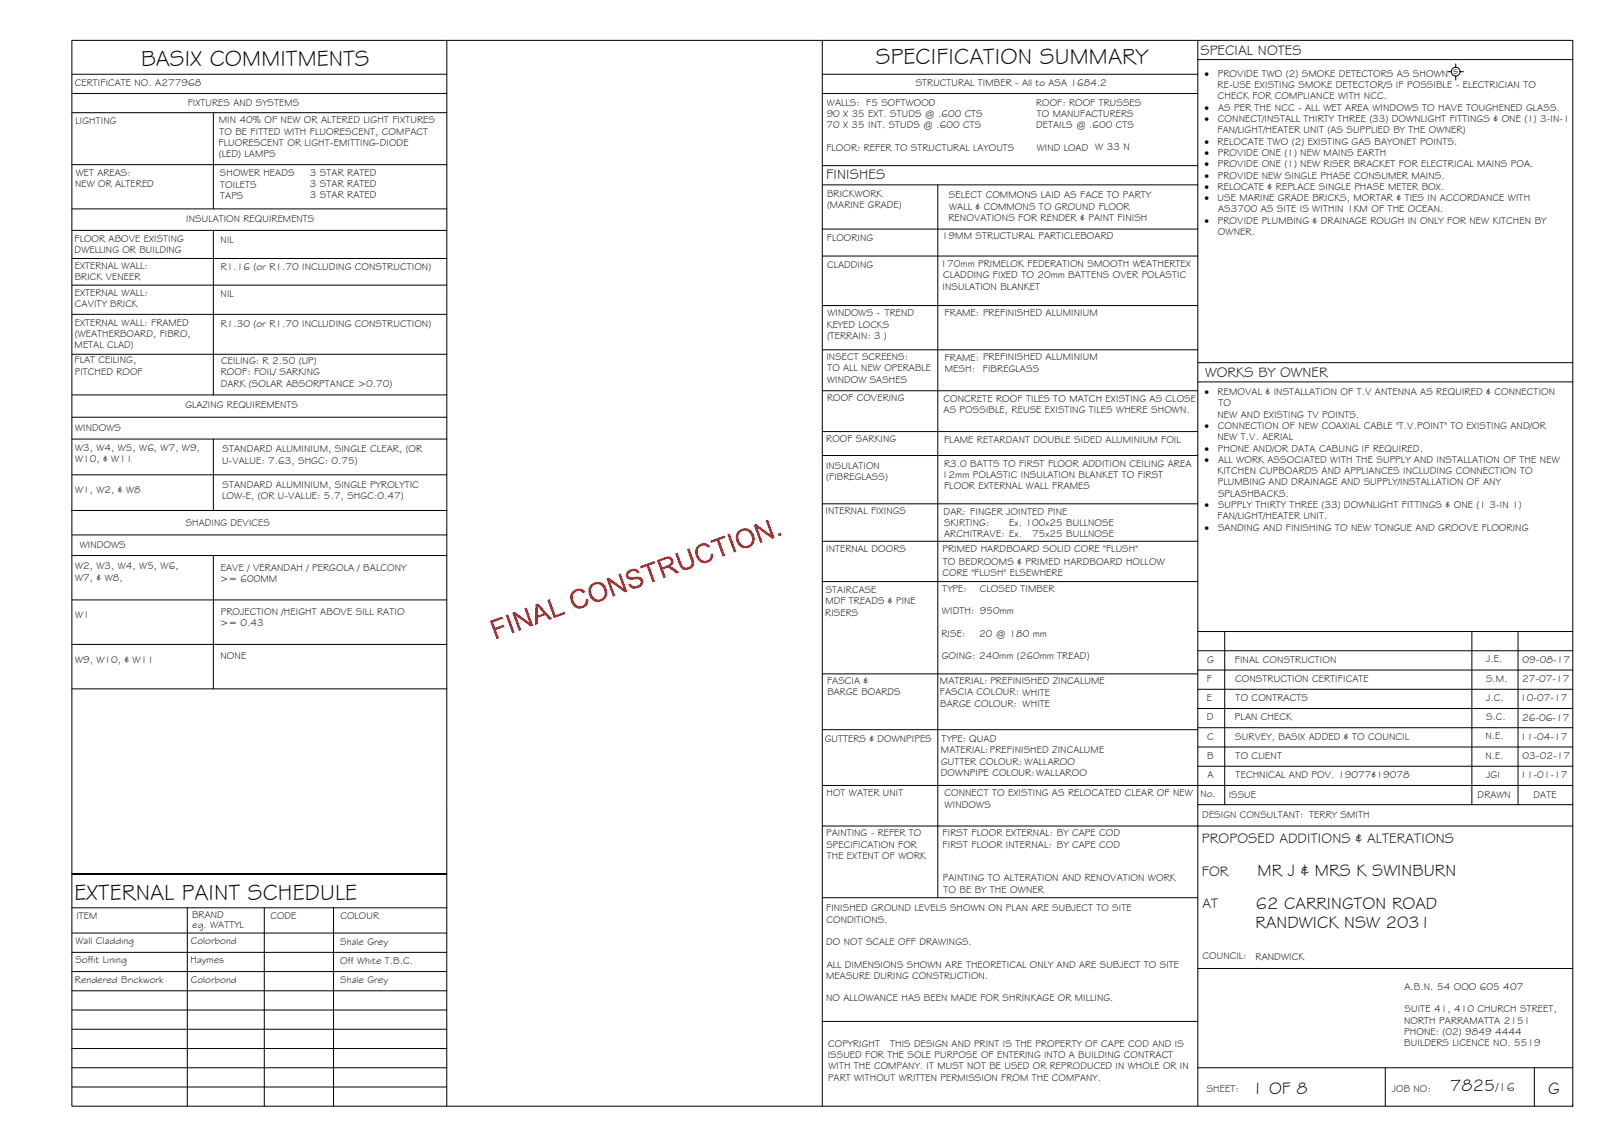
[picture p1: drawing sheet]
<svg xmlns="http://www.w3.org/2000/svg" width="420mm" height="297mm" viewBox="0 0 420 297" stroke-linecap="round" stroke-linejoin="round" font-family="sans-serif">
<defs><g id="words">
<g font-size="5.9">
<text x="36.7" y="17.2">BASIX COMMITMENTS</text>
<text x="227.6" y="16.8">SPECIFICATION SUMMARY</text>
<text x="19.4" y="233.8">EXTERNAL PAINT SCHEDULE</text>
</g>
<g font-size="4.5">
<text x="326.7" y="227.6">MR J &amp; MRS K SWINBURN</text>
<text x="326.3" y="236.1">62 CARRINGTON ROAD</text>
<text x="326.3" y="241.1">RANDWICK NSW 2031</text>
<text x="325.3" y="284.2">1 OF 8</text>
<text x="376.8" y="283.5">7825</text>
<text x="402.3" y="284.2">G</text>
</g>
<g font-size="3.7">
<text x="311.9" y="14.3">SPECIAL NOTES</text>
<text x="214.7" y="46.6">FINISHES</text>
<text x="313.1" y="98.1">WORKS BY OWNER</text>
<text x="312.3" y="219.2">PROPOSED ADDITIONS &amp; ALTERATIONS</text>
<text x="312.3" y="227.5">FOR</text>
<text x="312.4" y="235.9">AT</text>
</g>
<text font-size="3.2" x="388.6" y="283.5">/16</text>
<g font-size="2.6">
<text x="19.5" y="22.5">CERTIFICATE NO. A277968</text>
<text x="237.9" y="22.4">STRUCTURAL TIMBER - All to ASA 1684.2</text>
<text x="313" y="20">·</text>
<text x="316.4" y="22.9">RE-USE EXISTING SMOKE DETECTOR/S IF POSSIBLE - ELECTRICIAN TO</text>
<text x="316.4" y="20">PROVIDE TWO (2) SMOKE DETECTORS AS SHOWN</text>
<text x="377.6" y="19.2">s</text>
<text x="48.8" y="27.5">FIXTURES AND SYSTEMS</text>
<text x="214.9" y="27.4">WALLS: F5 SOFTWOOD</text>
<text x="269.2" y="27.4">ROOF: ROOF TRUSSES</text>
<text x="313" y="28.8">·</text>
<text x="316.5" y="25.8">CHECK FOR COMPLIANCE WITH NCC.</text>
<text x="316.5" y="28.8">AS PER THE NCC - ALL WET AREA WINDOWS TO HAVE TOUGHENED GLASS.</text>
<text x="19.6" y="32.2">LIGHTING</text>
<text x="56.8" y="32">MIN 40% OF NEW OR ALTERED LIGHT FIXTURES</text>
<text x="57" y="35">TO BE FITTED WITH FLUORESCENT, COMPACT</text>
<text x="214.8" y="33.3">70 X 35 INT. STUDS @ .600 CTS</text>
<text x="214.8" y="30.4">90 X 35 EXT. STUDS @ .600 CTS</text>
<text x="269.2" y="33.3">DETAILS @ .600 CTS</text>
<text x="269.4" y="30.4">TO MANUFACTURERS</text>
<text x="313" y="31.7">·</text>
<text x="316.4" y="34.7">FAN/LIGHT/HEATER UNIT (AS SUPPLIED BY THE OWNER)</text>
<text x="316.5" y="31.7">CONNECT/INSTALL THIRTY THREE (33) DOWNLIGHT FITTINGS &amp; ONE (1) 3-IN-1</text>
<text x="56.8" y="37.9">FLUORESCENT OR LIGHT-EMITTING-DIODE</text>
<text x="56.9" y="40.8">(LED) LAMPS</text>
<text x="214.7" y="39.2">FLOOR: REFER TO STRUCTURAL LAYOUTS</text>
<text x="269.4" y="39.2">WIND LOAD W 33 N</text>
<text x="313" y="37.6">·</text>
<text x="313" y="40.5">·</text>
<text x="316.4" y="37.6">RELOCATE TWO (2) EXISTING GAS BAYONET POINTS.</text>
<text x="316.4" y="40.5">PROVIDE ONE (1) NEW MAINS EARTH</text>
<text x="19.7" y="45.8">WET AREAS:</text>
<text x="57.2" y="45.8">SHOWER HEADS</text>
<text x="80.5" y="45.6">3 STAR RATED</text>
<text x="313" y="43.5">·</text>
<text x="313" y="46.4">·</text>
<text x="316.4" y="43.5">PROVIDE ONE (1) NEW RISER BRACKET FOR ELECTRICAL MAINS POA.</text>
<text x="316.4" y="46.4">PROVIDE NEW SINGLE PHASE CONSUMER MAINS.</text>
<text x="19.5" y="48.7">NEW OR ALTERED</text>
<text x="57.2" y="48.7">TOILETS</text>
<text x="57.2" y="51.7">TAPS</text>
<text x="80.5" y="48.6">3 STAR RATED</text>
<text x="80.5" y="51.5">3 STAR RATED</text>
<text x="214.9" y="51.2">BRICKWORK</text>
<text x="246.6" y="51.6">SELECT COMMONS LAID AS FACE TO PARTY</text>
<text x="313" y="49.3">·</text>
<text x="313" y="52.3">·</text>
<text x="316.4" y="49.3">RELOCATE &amp; REPLACE SINGLE PHASE METER BOX.</text>
<text x="316.4" y="52.3">USE MARINE GRADE BRICKS, MORTAR &amp; TIES IN ACCORDANCE WITH</text>
<text x="48.4" y="57.8">INSULATION REQUIREMENTS</text>
<text x="214.9" y="54.2">(MARINE GRADE)</text>
<text x="246.5" y="57.4">RENOVATIONS FOR RENDER &amp; PAINT FINISH</text>
<text x="246.6" y="54.5">WALL &amp; COMMONS TO GROUND FLOOR</text>
<text x="313" y="58.2">·</text>
<text x="316.4" y="58.2">PROVIDE PLUMBING &amp; DRAINAGE ROUGH IN ONLY FOR NEW KITCHEN BY</text>
<text x="316.5" y="55.2">AS3700 AS SITE IS WITHIN 1KM OF THE OCEAN.</text>
<text x="19.4" y="62.8">FLOOR ABOVE EXISTING</text>
<text x="19.4" y="65.8">DWELLING OR BUILDING</text>
<text x="57.3" y="63">NIL</text>
<text x="214.8" y="62.7">FLOORING</text>
<text x="244.8" y="62.2">19MM STRUCTURAL PARTICLEBOARD</text>
<text x="316.5" y="61.1">OWNER.</text>
<text x="19.4" y="69.9">EXTERNAL WALL:</text>
<text x="57.3" y="70.1">R1.16 (or R1.70 INCLUDING CONSTRUCTION)</text>
<text x="214.9" y="69.7">CLADDING</text>
<text x="244.4" y="69.4">170mm PRIMELOK FEDERATION SMOOTH WEATHERTEX</text>
<text x="19.4" y="76.8">EXTERNAL WALL:</text>
<text x="19.4" y="72.8">BRICK VENEER</text>
<text x="57.3" y="77.3">NIL</text>
<text x="244.9" y="75.3">INSULATION BLANKET</text>
<text x="245" y="72.3">CLADDING FIXED TO 20mm BATTENS OVER POLASTIC</text>
<text x="19.5" y="79.7">CAVITY BRICK</text>
<text x="215" y="82.2">WINDOWS - TREND</text>
<text x="245.5" y="82.2">FRAME: PREFINISHED ALUMINIUM</text>
<text x="19.4" y="84.6">EXTERNAL WALL: FRAMED</text>
<text x="19.4" y="87.6">(WEATHERBOARD, FIBRO,</text>
<text x="57.3" y="84.9">R1.30 (or R1.70 INCLUDING CONSTRUCTION)</text>
<text x="214.8" y="85.1">KEYED LOCKS</text>
<text x="214.9" y="88.1">(TERRAIN: 3 )</text>
<text x="19.4" y="94.4">FLAT CEILING,</text>
<text x="19.4" y="90.5">METAL CLAD)</text>
<text x="57.4" y="94.6">CEILING: R 2.50 (UP)</text>
<text x="214.7" y="93.6">INSECT SCREENS:</text>
<text x="245.5" y="93.7">FRAME: PREFINISHED ALUMINIUM</text>
<text x="19.4" y="97.4">PITCHED ROOF</text>
<text x="57.3" y="97.6">ROOF: FOIL/ SARKING</text>
<text x="57.3" y="100.5">DARK (SOLAR ABSORPTANCE &gt;0.70)</text>
<text x="214.9" y="99.5">WINDOW SASHES</text>
<text x="215" y="96.5">TO ALL NEW OPERABLE</text>
<text x="245.5" y="96.7">MESH:</text>
<text x="255.4" y="96.6">FIBREGLASS</text>
<text x="48.2" y="106.1">GLAZING REQUIREMENTS</text>
<text x="214.9" y="104.3">ROOF COVERING</text>
<text x="245.1" y="104.3">CONCRETE ROOF TILES TO MATCH EXISTING AS CLOSE</text>
<text x="245.2" y="107.3">AS POSSIBLE, REUSE EXISTING TILES WHERE SHOWN.</text>
<text x="313" y="102.7">·</text>
<text x="316.4" y="102.7">REMOVAL &amp; INSTALLATION OF T.V ANTENNA AS REQUIRED &amp; CONNECTION</text>
<text x="316.6" y="105.6">TO</text>
<text x="19.5" y="111.9">WINDOWS</text>
<text x="313" y="111.5">·</text>
<text x="316.4" y="108.6">NEW AND EXISTING TV POINTS.</text>
<text x="316.5" y="111.5">CONNECTION OF NEW COAXIAL CABLE &quot;T.V.POINT&quot; TO EXISTING AND/OR</text>
<text x="19.5" y="117.2">W3, W4, W5, W6, W7, W9,</text>
<text x="57.8" y="117.6">STANDARD ALUMINIUM, SINGLE CLEAR, (OR</text>
<text x="214.7" y="114.9">ROOF SARKING</text>
<text x="245.3" y="115">FLAME RETARDANT DOUBLE SIDED ALUMINIUM FOIL</text>
<text x="313" y="117.4">·</text>
<text x="316.4" y="114.4">NEW T.V. AERIAL</text>
<text x="316.4" y="117.4">PHONE AND/OR DATA CABLING IF REQUIRED.</text>
<text x="19.5" y="120.2">W10, &amp; W11</text>
<text x="57.7" y="120.5">U-VALUE: 7.63, SHGC: 0.75)</text>
<text x="214.6" y="121.9">INSULATION</text>
<text x="214.7" y="124.9">(FIBREGLASS)</text>
<text x="244.8" y="124.2">12mm POLASTIC INSULATION BLANKET TO FIRST</text>
<text x="245.3" y="121.2">R3.0 BATTS TO FIRST FLOOR ADDITION CEILING AREA</text>
<text x="313" y="120.3">·</text>
<text x="316.4" y="123.2">KITCHEN CUPBOARDS AND APPLIANCES INCLUDING CONNECTION TO</text>
<text x="316.5" y="120.3">ALL WORK ASSOCIATED WITH THE SUPPLY AND INSTALLATION OF THE NEW</text>
<text x="19.5" y="128.2">W1, W2, &amp; W8</text>
<text x="57.7" y="129.8">LOW-E, (OR U-VALUE: 5.7, SHGC:0.47)</text>
<text x="57.8" y="126.8">STANDARD ALUMINIUM, SINGLE PYROLYTIC</text>
<text x="245.3" y="127.1">FLOOR EXTERNAL WALL FRAMES</text>
<text x="316.4" y="126.2">PLUMBING AND DRAINAGE AND SUPPLY/INSTALLATION OF ANY</text>
<text x="316.5" y="129.1">SPLASHBACKS.</text>
<text x="48.3" y="136.6">SHADING DEVICES</text>
<text x="214.5" y="133.6">INTERNAL FIXINGS</text>
<text x="245.2" y="133.7">DAR: FINGER JOINTED PINE</text>
<text x="245.3" y="136.7">SKIRTING:</text>
<text x="262.3" y="136.7">Ex. 100x25 BULLNOSE</text>
<text x="313" y="132">·</text>
<text x="313" y="137.9">·</text>
<text x="316.4" y="135">FAN/LIGHT/HEATER UNIT.</text>
<text x="316.5" y="132">SUPPLY THIRTY THREE (33) DOWNLIGHT FITTINGS &amp; ONE (1 3-IN 1)</text>
<text x="316.5" y="137.9">SANDING AND FINISHING TO NEW TONGUE AND GROOVE FLOORING</text>
<text x="20.7" y="142.5">WINDOWS</text>
<text x="214.7" y="143.5">INTERNAL DOORS</text>
<text x="244.9" y="143.5">PRIMED HARDBOARD SOLID CORE &quot;FLUSH&quot;</text>
<text x="245.3" y="139.6">ARCHITRAVE: Ex.</text>
<text x="268.2" y="139.6">75x25 BULLNOSE</text>
<text x="19.5" y="148">W2, W3, W4, W5, W6,</text>
<text x="57.3" y="148.3">EAVE / VERANDAH / PERGOLA / BALCONY</text>
<text x="244.9" y="149.7">CORE &quot;FLUSH&quot; ELSEWHERE</text>
<text x="245" y="146.8">TO BEDROOMS &amp; PRIMED HARDBOARD HOLLOW</text>
<text x="19.5" y="150.9">W7, &amp; W8,</text>
<text x="57.2" y="151.3">&gt;= 600MM</text>
<text x="214.6" y="154.2">STAIRCASE</text>
<text x="244.8" y="153.7">TYPE:</text>
<text x="254.6" y="153.7">CLOSED TIMBER</text>
<text x="19.5" y="160.6">W1</text>
<text x="57.4" y="159.9">PROJECTION /HEIGHT ABOVE SILL RATIO</text>
<text x="214.4" y="160">RISERS</text>
<text x="214.5" y="157.1">MDF TREADS &amp; PINE</text>
<text x="244.8" y="159.6">WIDTH: 950mm</text>
<text x="57.2" y="162.8">&gt;= 0.43</text>
<text x="244.6" y="165.4">RISE:</text>
<text x="254.5" y="165.5">20 @ 180 mm</text>
<text x="19.5" y="172.2">W9, W10, &amp; W11</text>
<text x="57.3" y="171.4">NONE</text>
<text x="244.7" y="171.3">GOING: 240mm (260mm TREAD)</text>
<text x="313.7" y="172.2">G</text>
<text x="320.9" y="172.2">FINAL CONSTRUCTION</text>
<text x="386.2" y="172.1">J.E.</text>
<text x="395.6" y="172.3">09-08-17</text>
<text x="214.9" y="177.8">FASCIA &amp;</text>
<text x="244.2" y="177.8">MATERIAL: PREFINISHED ZINCALUME</text>
<text x="313.6" y="177.2">F</text>
<text x="321" y="177.2">CONSTRUCTION CERTIFICATE</text>
<text x="386.1" y="177.2">S.M.</text>
<text x="395.5" y="177.3">27-07-17</text>
<text x="215" y="180.7">BARGE BOARDS</text>
<text x="244.2" y="180.7">FASCIA COLOUR: WHITE</text>
<text x="244.3" y="183.6">BARGE COLOUR: WHITE</text>
<text x="313.6" y="182.2">E</text>
<text x="321.1" y="182.2">TO CONTRACTS</text>
<text x="386.2" y="182.2">J.C.</text>
<text x="395" y="182.3">10-07-17</text>
<text x="313.6" y="187.2">D</text>
<text x="320.9" y="187.2">PLAN CHECK</text>
<text x="386.1" y="187.1">S.C.</text>
<text x="395.5" y="187.3">26-06-17</text>
<text x="214.3" y="192.7">GUTTERS &amp; DOWNPIPES</text>
<text x="244.5" y="195.8">MATERIAL:PREFINISHED ZINCALUME</text>
<text x="244.7" y="192.9">TYPE: QUAD</text>
<text x="313.7" y="197.2">B</text>
<text x="313.7" y="192.2">C</text>
<text x="321" y="192.2">SURVEY, BASIX ADDED &amp; TO COUNCIL</text>
<text x="321.1" y="197.2">TO CLIENT</text>
<text x="386" y="197.1">N.E.</text>
<text x="386" y="192.1">N.E.</text>
<text x="395" y="192.3">11-04-17</text>
<text x="395.6" y="197.3">03-02-17</text>
<text x="244.5" y="201.7">DOWNPIPE COLOUR:WALLAROO</text>
<text x="244.5" y="198.7">GUTTER COLOUR: WALLAROO</text>
<text x="313.7" y="202.2">A</text>
<text x="321.1" y="202.2">TECHNICAL AND POV. 19077&amp;19078</text>
<text x="386.2" y="202.2">JGI</text>
<text x="395" y="202.3">11-01-17</text>
<text x="214.8" y="206.8">HOT WATER UNIT</text>
<text x="245.4" y="207">CONNECT TO EXISTING AS RELOCATED CLEAR OF NEW</text>
<text x="245.5" y="209.9">WINDOWS</text>
<text x="311.9" y="207.1">No.</text>
<text x="319.3" y="207.3">ISSUE</text>
<text x="383.9" y="207.5">DRAWN</text>
<text x="398.5" y="207.4">DATE</text>
<text x="312.4" y="212.6">DESIGN CONSULTANT: TERRY SMITH</text>
<text x="214.7" y="217.3">PAINTING - REFER TO</text>
<text x="214.7" y="220.3">SPECIFICATION FOR</text>
<text x="244.9" y="217.3">FIRST FLOOR EXTERNAL: BY CAPE COD</text>
<text x="244.9" y="220.3">FIRST FLOOR INTERNAL: BY CAPE COD</text>
<text x="214.8" y="223.2">THE EXTENT OF WORK</text>
<text x="245" y="229">PAINTING TO ALTERATION AND RENOVATION WORK</text>
<text x="245.1" y="232">TO BE BY THE OWNER</text>
<text x="19.8" y="238.9">ITEM</text>
<text x="49.9" y="238.6">BRAND</text>
<text x="70.3" y="238.9">CODE</text>
<text x="88.5" y="238.8">COLOUR</text>
<text x="214.7" y="236.8">FINISHED GROUND LEVELS SHOWN ON PLAN ARE SUBJECT TO SITE</text>
<text x="214.8" y="239.7">CONDITIONS.</text>
<text x="19.6" y="245.4">Wall Cladding</text>
<text x="49.6" y="245.3">Colorbond</text>
<text x="50" y="241.1">eg. WATTYL</text>
<text x="88.4" y="245.5">Shale Grey</text>
<text x="214.7" y="245.6">DO NOT SCALE OFF DRAWINGS.</text>
<text x="19.6" y="250.4">Soffit Lining</text>
<text x="49.5" y="250.4">Haymes</text>
<text x="88.4" y="250.5">Off White T.B.C.</text>
<text x="214.8" y="251.5">ALL DIMENSIONS SHOWN ARE THEORETICAL ONLY AND ARE SUBJECT TO SITE</text>
<text x="312.5" y="249.3">COUNCIL:</text>
<text x="326.2" y="249.4">RANDWICK</text>
<text x="19.5" y="255.3">Rendered Brickwork</text>
<text x="49.6" y="255.3">Colorbond</text>
<text x="88.4" y="255.5">Shale Grey</text>
<text x="214.7" y="254.4">MEASURE DURING CONSTRUCTION.</text>
<text x="364.9" y="257.3">A.B.N. 54 OOO 605 407</text>
<text x="214.7" y="260.3">NO ALLOWANCE HAS BEEN MADE FOR SHRINKAGE OR MILLING.</text>
<text x="364.9" y="263.1">SUITE 41, 410 CHURCH STREET,</text>
<text x="364.8" y="266">NORTH PARRAMATTA 2151</text>
<text x="364.9" y="269">PHONE: (02) 9849 4444</text>
<text x="215.1" y="274.9">ISSUED FOR THE SOLE PURPOSE OF ENTERING INTO A BUILDING CONTRACT</text>
<text x="215.2" y="272">COPYRIGHT</text>
<text x="231.3" y="272">THIS DESIGN AND PRINT IS THE PROPERTY OF CAPE COD AND IS</text>
<text x="364.9" y="271.9">BUILDERS LICENCE NO. 5519</text>
<text x="215.2" y="280.8">PART WITHOUT WRITTEN PERMISSION FROM THE COMPANY.</text>
<text x="215.3" y="277.9">WITH THE COMPANY. IT MUST NOT BE USED OR REPRODUCED IN WHOLE OR IN</text>
<text x="313.6" y="283.8">SHEET:</text>
<text x="361.7" y="283.9">JOB NO:</text>
</g>
</g></defs>
<!-- layer: BORDER -->
<g fill="none" stroke="#000" stroke-width=".26">
<path d="M18.7 10.5h390v277h-390zM116.1 10.5v277M213.7 19.3h97.5M213.7 10.5v277M311.2 15.5h97.5M311.2 10.5v277M213.7 24.3h97.5M213.7 59.5h97.5M213.8 48h97.4M213.8 43h97.4M243.7 48v185.3M213.7 79.4h97.5"/>
<path d="M213.7 66.5h97.5M213.7 90.9h97.5M311.2 94.2h97.5M311.2 99.2h97.5M213.7 112.2h97.5M213.7 101.6h97.5M213.7 118.4h97.5M213.7 130.9h97.5M213.7 140.7h97.5M213.7 151.1h97.5M213.7 175.1h97.5M311.2 179.1h97.5"/>
<path d="M311.2 174.1h97.5M311.2 169.1h97.5M311.2 164.1h97.5M318.2 164.1v45M382.4 164.1v45M394.4 164.1v45M213.7 189.6h97.5M311.2 199.1h97.5M311.2 194.1h97.5M311.2 189.1h97.5M311.2 184.1h97.5M213.7 204.1h195"/>
<path d="M213.7 214.7h195M311.2 209.1h97.5M18.7 235.9h97.4M48.7 235.9v51.6M68.7 235.9v51.6M86.7 235.9v51.6M116.1 227.1h-97.4h97.4M213.7 233.3h97.5M18.7 242.5h97.4M18.7 247.5h97.4M18.7 252.5h97.4M18.7 257.5h97.4"/>
<path d="M311.2 251.7h97.5M18.7 277.5h97.4M18.7 262.5h97.4M18.7 267.5h97.4M18.7 272.5h97.4M213.7 265.4h97.5M311.2 277.5h97.5M359.9 277.5v10M398.7 277.5v10M18.7 282.5h97.4"/>
</g>
<!-- layer: BASIX -->
<g fill="none" stroke="#000" stroke-width=".26">
<path d="M18.7 19.3h97.4M18.7 24.3h97.4M18.7 29.3h97.4M55.4 29.3v25M18.7 42.8h97.4M18.7 54.3h97.4M18.7 59.9h97.4M55.4 59.9v42.7M18.7 67.2h97.4M18.7 74.1h97.4M18.7 81.7h97.4M18.7 92.1h97.4"/>
<path d="M18.7 108.4h97.4M18.7 114.1h97.4M18.7 102.6h97.4M55.4 114.1v18.6M18.7 123.4h97.4M18.7 139h97.4M116.1 132.7h-97.4h97.4M18.7 144.4h97.4M18.7 155.9h97.4M55.4 144.4v34.6M18.7 167.5h97.4M18.7 179h97.4"/>
</g>
<!-- layer: SERVICES -->
<g fill="none" stroke="#000" stroke-width=".26">
<path d="M376.2 18.6h.9M378.3 16.6v.9M378.3 19.8v1M379.4 18.6h.9"/>
<circle cx="378.2" cy="18.6" r="1.13"/>
</g>
<!-- layer: Stamp - Final Construction -->
<g fill="#f00">
<path d="M127.3 161.4l3.2-1.2 .2 .6-2.6 .9 .6 1.5 2.2-.8 .2 .5-2.3 .8 .8 2.1-.6 .3z"/>
<path d="M131.4 159.9l.6-.2 1.7 4.7-.6 .2z"/>
<path d="M133.1 159.3l.7-.3 3.8 2.8-1.4-3.7 .6-.2 1.7 4.7-.6 .2-3.8-2.8 1.3 3.7-.6 .2z"/>
<path d="M142.2 155.9l.6-.2 1.5 4.2 2.4-.9 .2 .6-3 1z"/>
<path d="M148.7 153.7l1-.6 .8-.1 .8 .2 .7 .5 .1 .1-.6 .4-.8-.6-1.1 .2-.6 .5-.2 1 .6 1.6 .6 .5 .5 .2 1.2-.4 .5-.7v-.7l.7-.1-.2 1.2-.5 .7-1 .5-.8 .1-.7-.2-.7-.5-.5-.9-.3-1.1v-.9z"/>
<path d="M157.6 150.4l.6-.3 3.8 2.8-1.3-3.7 .6-.2 1.7 4.7-.7 .2-3.8-2.8 1.4 3.7-.6 .3z"/>
<path d="M162.9 148.6l.7-.5 .9-.3 .8 .1 .5 .3 .4 .5-.6 .3-.6-.6h-.6l-.9 .4-.3 .7 .6 .5 2.1-.1 .8 .2 .4 1-.3 1-.8 .6-1 .3-.7-.1-.6-.4-.5-.6 .6-.3 .5 .6 1 .1 .9-.4 .3-.8-.4-.5-2.3 .1-.7-.3-.5-.8z"/>
<path d="M166.3 147.2l3.7-1.4 .2 .6-1.5 .6 1.5 4.1-.6 .2-1.6-4.1-1.5 .5z"/>
<path d="M175.4 143.9l.7-.3 1.4 3.6 .5 .3h.7l.6-.4 .4-.7-1.2-3.7 .6-.2 1.2 3.4v.9l-.3 .6-1.4 .7h-.8l-.6-.2-.6-.8z"/>
<path d="M181.2 141.9l.7-.5 1-.2 .9 .1 .6 .6 .1 .1-.5 .4-.9-.6-.9 .1-.7 .5-.2 1 .6 1.7 1 .6 1.2-.3 .5-.5v-.9l.7-.1-.1 1-.6 .9-.9 .5-.8 .1-.7-.2-.7-.6-.6-.9-.3-1 .1-1z"/>
<path d="M184.5 140.5l3.8-1.3 .2 .5-1.6 .6 1.5 4.2-.6 .2-1.5-4.2-1.6 .6z"/>
<path d="M189 138.9l.6-.2 1.7 4.7-.6 .2z"/>
<path d="M195.8 136.4l.7-.2 3.8 2.8-1.3-3.7 .5-.2 1.8 4.7-.7 .2-3.8-2.8 1.3 3.7-.5 .2z"/>
<path d="M202.1 138.7l.7-.2 .2 .6-.6 .3z"/>
<path d="M139.1 157l.7-.2 3.6 4-.7 .3-1-1.3-2 .8v1.6l-.6 .2zM139.6 157.4l.1 2.6 1.6-.6z"/>
<path d="M153.4 152.1l.8-.6 1-.3 1 .2 .8 .6 .5 .7 .3 1.2-.2 1.1-.5 .7-.8 .5-.7 .2-1.1-.2-.7-.4-.6-.9-.3-1 .1-.9zM154.1 152.2l-.5 1v.8l.5 1.1 .5 .5 .7 .2 1.2-.3 .6-1.1-.1-.9-.3-.9-.6-.5-.6-.3-.7 .1z"/>
<path d="M170.7 145.6l2.7-1 .9 .1 .5 .6 .2 .7-.3 .8-.6 .4 .7 .3 1.7 1.3-.7 .2-2.2-1.4-1.3 .4 .7 2-.6 .3zM171.5 145.9l.6 1.5 1.8-.7 .4-.7-.2-.5-.4-.3z"/>
<path d="M191.8 138l1.6-.7 .7 .1 1 .5 .7 .9 .3 1.3-.2 .9-.5 .8-.9 .5-.9 .2-.9-.2-.8-.7-.5-.9-.2-.9 .2-1zM192.3 138.4l-.5 1.1 .3 1 .3 .7 .5 .5 .7 .2h.5l.8-.4 .4-.7 .1-.7-.6-1.6-.5-.4-.7-.2-.6 .1z"/>
</g>
<use href="#words"/>
</svg>
